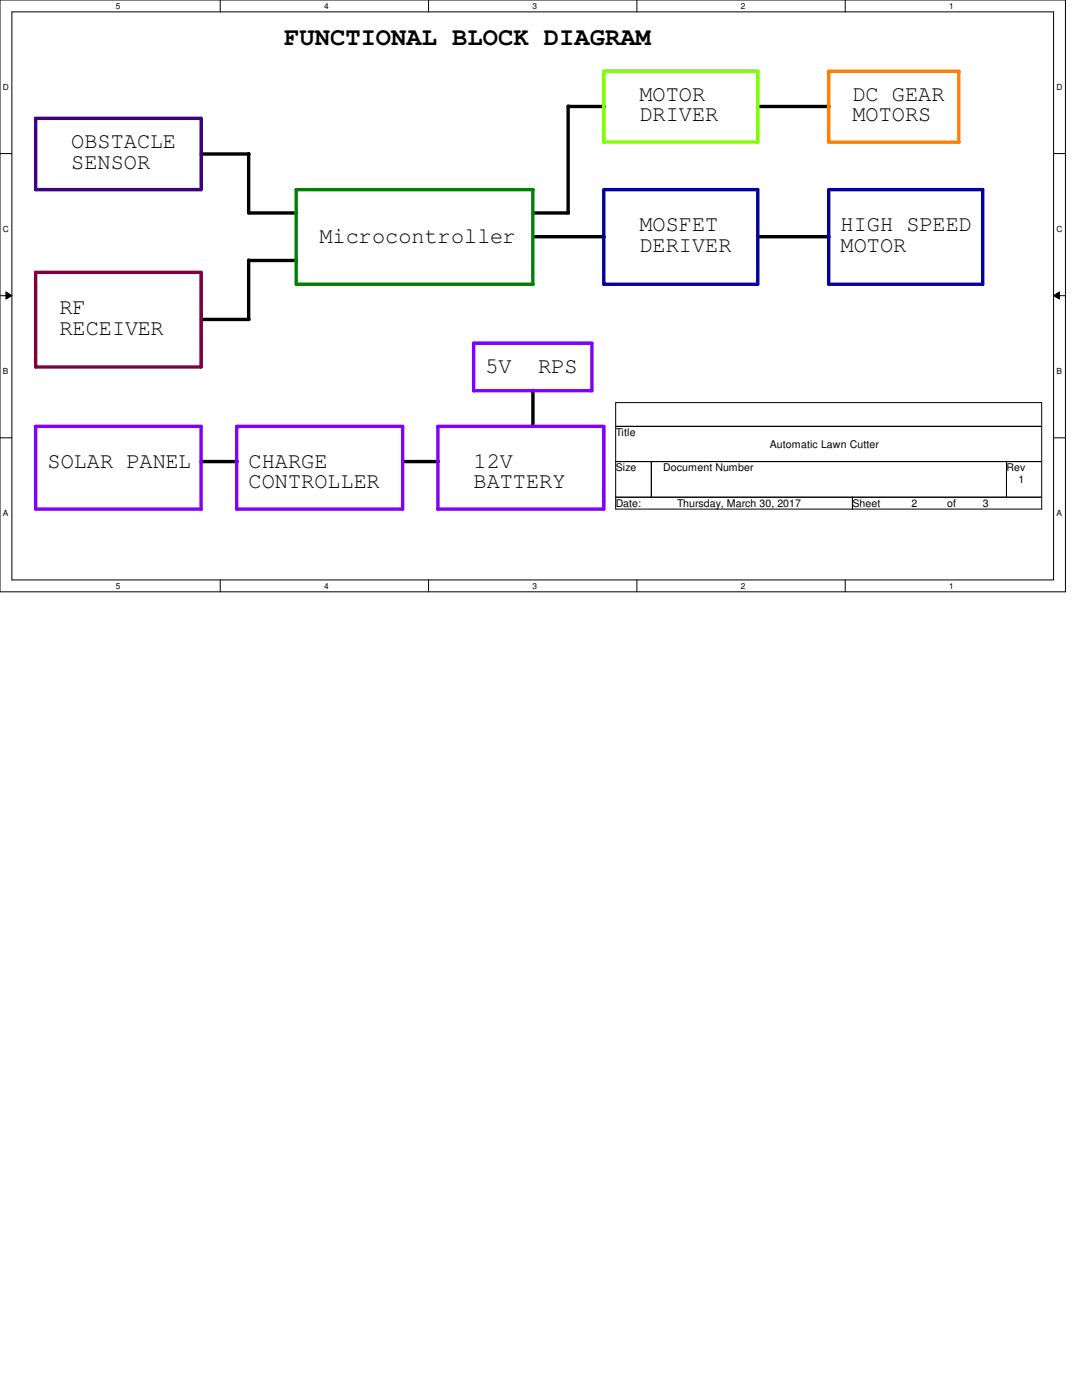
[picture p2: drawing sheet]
<svg xmlns="http://www.w3.org/2000/svg" width="216mm" height="279mm" viewBox="0 0 216 279" stroke-linecap="round" stroke-linejoin="round" font-family="sans-serif">
<defs><g id="words">
<text font-size="5" x="56.7" y="8.9">FUNCTIONAL BLOCK DIAGRAM</text>
<g font-size="4.5">
<text x="127.6" y="20.2">MOTOR</text>
<text x="170.1" y="20.2">DC GEAR</text>
<text x="14.2" y="29.6">OBSTACLE</text>
<text x="127.6" y="24.2">DRIVER</text>
<text x="170.1" y="24.2">MOTORS</text>
<text x="14.2" y="33.7">SENSOR</text>
<text x="127.6" y="46.1">MOSFET</text>
<text x="167.7" y="46.1">HIGH SPEED</text>
<text x="63.8" y="48.5">Microcontroller</text>
<text x="127.6" y="50.2">DERIVER</text>
<text x="167.7" y="50.2">MOTOR</text>
<text x="11.9" y="62.7">RF</text>
<text x="11.9" y="66.8">RECEIVER</text>
<text x="96.9" y="74.5">5V</text>
<text x="107.4" y="74.5">RPS</text>
<text x="9.5" y="93.4">SOLAR PANEL</text>
<text x="49.6" y="93.4">CHARGE</text>
<text x="94.5" y="93.4">12V</text>
<text x="49.6" y="97.5">CONTROLLER</text>
<text x="94.5" y="97.5">BATTERY</text>
</g>
<g font-size="2.1">
<text x="122.9" y="87">Title</text>
<text x="153.6" y="89.3">Automatic Lawn Cutter</text>
<text x="122.9" y="94.1">Size</text>
<text x="132.3" y="94.1">Document Number</text>
<text x="200.8" y="94.1">Rev</text>
<text x="122.9" y="101.2">Date:</text>
<text x="135.1" y="101.2">Thursday, March 30, 2017</text>
<text x="170.1" y="101.2">Sheet</text>
<text x="181.9" y="101.2">2</text>
<text x="189" y="101.2">of</text>
<text x="196.1" y="101.2">3</text>
<text x="203.2" y="96.4">1</text>
</g>
<g font-size="1.7">
<text x="23.1" y="1.8">5</text>
<text x="64.7" y="1.8">4</text>
<text x="106.3" y="1.8">3</text>
<text x="147.8" y="1.8">2</text>
<text x="189.4" y="1.8">1</text>
<text x=".6" y="18">D</text>
<text x="210.8" y="18">D</text>
<text x=".6" y="46.3">C</text>
<text x="210.8" y="46.3">C</text>
<text x=".6" y="74.7">B</text>
<text x="210.8" y="74.7">B</text>
<text x=".6" y="103">A</text>
<text x="210.8" y="103">A</text>
<text x="23.1" y="117.5">5</text>
<text x="64.7" y="117.5">4</text>
<text x="106.3" y="117.5">3</text>
<text x="147.8" y="117.5">2</text>
<text x="189.4" y="117.5">1</text>
</g>
</g></defs>
<path d="M0 0h212.6v118.1h-212.6zM2.4 2.4h207.8v113.3h-207.8z" fill="none" stroke="#000" stroke-width=".2"/>
<g fill="#fff">
<path d="M23.1 .3h.9v1.8h-.9z"/>
<path d="M23.1 116h.9v1.9h-.9z"/>
</g>
<path d="M43.9 0v2.4M43.9 115.7v2.4" fill="none" stroke="#000" stroke-width=".2"/>
<g fill="#fff">
<path d="M64.7 .3h.9v1.8h-.9z"/>
<path d="M64.7 116h.9v1.9h-.9z"/>
</g>
<path d="M85.5 0v2.4M85.5 115.7v2.4" fill="none" stroke="#000" stroke-width=".2"/>
<g fill="#fff">
<path d="M106.3 .3h.9v1.8h-.9z"/>
<path d="M106.3 116h.9v1.9h-.9z"/>
</g>
<path d="M127.1 0v2.4M127.1 115.7v2.4" fill="none" stroke="#000" stroke-width=".2"/>
<g fill="#fff">
<path d="M147.8 .3h1v1.8h-1z"/>
<path d="M147.8 116h1v1.9h-1z"/>
</g>
<path d="M168.7 0v2.4M168.7 115.7v2.4" fill="none" stroke="#000" stroke-width=".2"/>
<g fill="#fff">
<path d="M189.4 .3h.9v1.8h-.9z"/>
<path d="M189.4 116h.9v1.9h-.9z"/>
<path d="M.6 16.5h1.2v1.9h-1.2z"/>
<path d="M210.8 16.5h1.2v1.9h-1.2z"/>
<path d="M.6 44.8h1.2v1.9h-1.2z"/>
<path d="M210.8 44.8h1.2v1.9h-1.2z"/>
</g>
<path d="M0 30.6h2.4M210.2 30.6h2.4" fill="none" stroke="#000" stroke-width=".2"/>
<g fill="#fff">
<path d="M.6 73.2h1.1v1.8h-1.1z"/>
<path d="M210.8 73.2h1.1v1.8h-1.1z"/>
</g>
<path d="M0 59h2.4M1.2 58.3l1.2 .7-1.2 .7zM210.2 59l1.2-.7v1.4zM210.2 59h2.4" fill="none" stroke="#000" stroke-width=".2"/>
<path d="M1.2 58.3l1.2 .7-1.2 .7zM210.2 59l1.2-.7v1.4z" fill="#000"/>
<g fill="#fff">
<path d="M.6 101.5h1.1v1.9h-1.1z"/>
<path d="M210.8 101.5h1.1v1.9h-1.1z"/>
</g>
<path d="M0 87.4h2.4M122.9 80.3h85v21.3h-85zM122.9 85.1h85M122.9 92.1h85M122.9 99.2h85M130 92.1v7.1M170.1 99.2v2.4M200.8 92.1v7.1M210.2 87.4h2.4" fill="none" stroke="#000" stroke-width=".2"/>
<g fill="none" stroke="#000" stroke-width=".68">
<path d="M40.1 30.7h9.6M49.6 30.6v11.9h9.6M113.4 21.3h7.2M113.4 21.2v21.3M151.2 21.3h14.2M49.6 51.9v11.9M49.6 52h9.6M106.3 47.2h14.3M106.3 42.5h7.2M151.2 47.2h14.2M40.1 63.8h9.6M106.3 77.9v7.2"/>
<path d="M40.1 92.1h7.2M80.3 92.1h7.2"/>
</g>
<path d="M120.5 14.2h30.7v14.2h-30.7z" fill="none" stroke="#80ff00" stroke-width=".68"/>
<path d="M94.5 68.5h23.6v9.5h-23.6zM7.1 85.1h33v16.5h-33zM47.2 85.1h33.1v16.5h-33.1zM87.4 85.1h33.1v16.5h-33.1z" fill="none" stroke="#8000ff" stroke-width=".68"/>
<path d="M165.4 14.2h25.9v14.2h-25.9z" fill="none" stroke="#ff8000" stroke-width=".68"/>
<path d="M120.5 37.8h30.7v18.9h-30.7zM165.4 37.8h30.7v18.9h-30.7z" fill="none" stroke="#0000a0" stroke-width=".68"/>
<path d="M59.1 37.8h47.2v18.9h-47.2z" fill="none" stroke="#008000" stroke-width=".68"/>
<path d="M7.1 23.6h33v14.2h-33z" fill="none" stroke="#400080" stroke-width=".68"/>
<path d="M7.1 54.4h33v18.8h-33z" fill="none" stroke="#800040" stroke-width=".68"/>
<use href="#words"/>
</svg>
